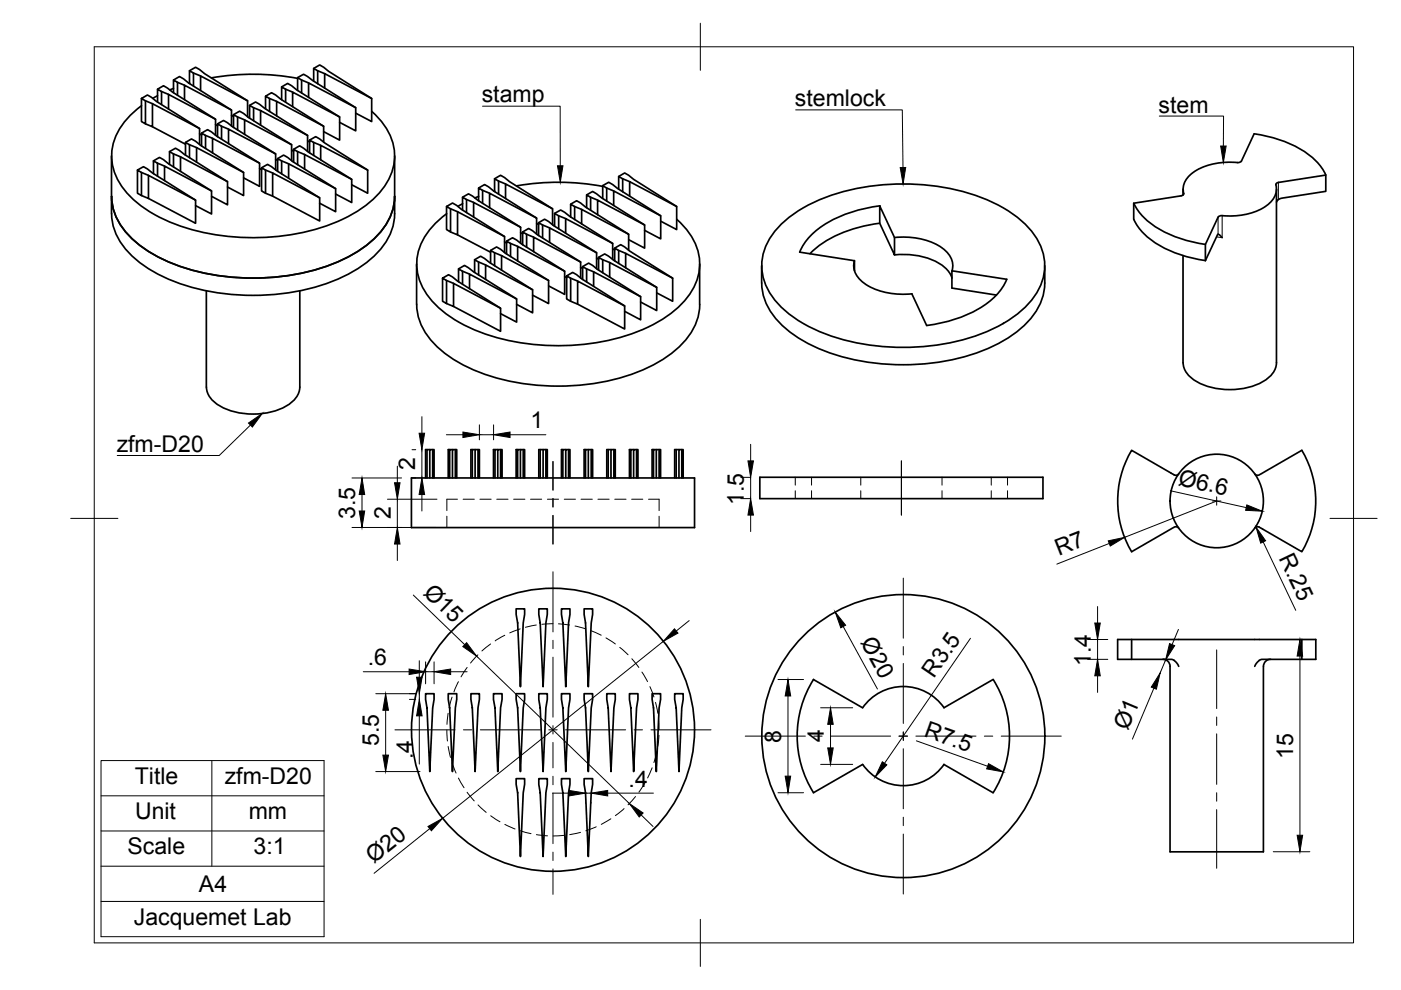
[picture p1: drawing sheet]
<svg xmlns="http://www.w3.org/2000/svg" width="297mm" height="210mm" viewBox="0 0 297 210" stroke-linecap="round" stroke-linejoin="round" font-family="sans-serif">
<defs><g id="words">
<g font-size="4.9">
<text x="102.2" y="21.5">stamp</text>
<text x="168.6" y="22.6">stemlock</text>
<text x="245.6" y="23.9">stem</text>
<text x="24.7" y="95.9">zfm-D20</text>
<text x="112.5" y="90.8">1</text>
<text x="88.1" y="99.6" transform="rotate(-90 88.1 99.6)">2</text>
<text x="157.7" y="107" transform="rotate(-90 157.7 107)">1.5</text>
<text x="249.6" y="102.8" transform="rotate(12 249.6 102.8)">Ø6.6</text>
<text x="75.3" y="110" transform="rotate(-90 75.3 110)">3.5</text>
<text x="82.8" y="110.1" transform="rotate(-90 82.8 110.1)">2</text>
<text x="224.5" y="117.9" transform="rotate(-22 224.5 117.9)">R7</text>
<text x="271.1" y="118.4" transform="rotate(64 271.1 118.4)">R.25</text>
<text x="89.6" y="125.9" transform="rotate(44 89.6 125.9)">Ø15</text>
<text x="182.4" y="136.2" transform="rotate(61 182.4 136.2)">Ø20</text>
<text x="78" y="141">.6</text>
<text x="231.3" y="141.2" transform="rotate(-90 231.3 141.2)">1.4</text>
<text x="198" y="144" transform="rotate(-56 198 144)">R3.5</text>
<text x="239.1" y="155" transform="rotate(-67 239.1 155)">Ø1</text>
<text x="80.3" y="158.2" transform="rotate(-90 80.3 158.2)">5.5</text>
<text x="87.5" y="161" transform="rotate(-90 87.5 161)">.4</text>
<text x="165.6" y="157.4" transform="rotate(-90 165.6 157.4)">8</text>
<text x="174.7" y="157.3" transform="rotate(-90 174.7 157.3)">4</text>
<text x="195.7" y="156" transform="rotate(20 195.7 156)">R7.5</text>
<text x="274.2" y="161" transform="rotate(-90 274.2 161)">15</text>
<text x="28.6" y="166.2">Title</text>
<text x="47.6" y="166.2">zfm-D20</text>
<text x="133.3" y="166.8">.4</text>
<text x="28.6" y="173.6">Unit</text>
<text x="52.7" y="173.6">mm</text>
<text x="27.1" y="181.2">Scale</text>
<text x="53.8" y="181.1">3:1</text>
<text x="79.3" y="183.2" transform="rotate(-39 79.3 183.2)">Ø20</text>
<text x="42.2" y="189.1">A4</text>
<text x="28.4" y="196.1">Jacquemet Lab</text>
</g>
</g></defs>
<!-- layer: Visible -->
<g fill="none" stroke="#000" stroke-width=".36">
<path d="M33.4 18.9l1.3-.7 11 7.1v3.4M34.2 19.4l1.5 .6M36.8 19.7v-2.7l.8 .5v2.7M36.8 17l1.3-.8 11 7.1v3.4M36.8 18.7l-.8 .4M37.6 17.5l1.5 .6M40.2 17.7v-2.7l.8 .5v2.7M40.2 15l1.3-.7 11 7.1v3.4M40.2 17.6h-.1M41 15.5l1.5 .6M42.5 19.2v-3.1l10 5.3M44.8 16.5a51.1 51.1 0 0 1 18.3 .1"/>
<path d="M59.7 18.4l1.3-.7 11 7.1v4.9l-3.4-1.8M60.6 18.9l1.4 .6M63.1 19.2v-2.7l.8 .5v2.7M63.1 16.5l1.3-.8 11 7.1v4.9l-3.4-1.8M63.9 17l1.5 .6M66.5 17.2v-2.7l.9 .5v2.8M66.5 14.5l1.3-.7 11 7.1v4.9l-3.4-1.8M67.4 15l1.4 .6M68.8 18.7v-3.1l10 5.3M23.6 33.1l.1 12.2a13.3 13.3 0 0 0 5.8 10.2 38.3 38.3 0 0 0 21.7 7.1 42.8 42.8 0 0 0 25.2-6 14.9 14.9 0 0 0 7.2-9.9l.1-13.6M29.1 36.1l.9 .5v4.9l-.9-.5v-4.9l1.3-.8 11.1 7.1v4.9l-10-5.2M30 20.9l.8 .5v4.9l-.8-.5v-4.9l1.3-.8 1.9 1.4 9.1 5.8v3.3"/>
<path d="M30 36.6l1.5 .6M30 22.4a13.7 13.7 0 0 0-6.3 10.5 13.2 13.2 0 0 0 5.7 10.4 38 38 0 0 0 20.8 7 45.2 45.2 0 0 0 24.4-4.8 16.9 16.9 0 0 0 8.7-9.8 11.3 11.3 0 0 0-3.2-10.8l-1.3-1.3M30.8 26.3l1.5 .6v-4.9l10 5.3M30.8 21.4l1.5 .6M32.3 26.9l7 3.7M32.5 36.8v-2.7l.9 .5v2.8M32.5 34.1l1.3-.7 11.1 7.1v4.9l-3.4-1.8M33.4 21.6v-2.7l.8 .5v2.8M33.4 34.6l1.5 .6M33.4 20.3l-1 .5M34.9 38.3v-3.1l10 5.3M35.7 23.1v-3.1l10 5.3"/>
<path d="M35.9 34.9v-2.8l.9 .5v2.8M35.9 32.1l1.3-.7 11 7.1v4.9l-3.3-1.8M36.8 32.6l1.5 .6M38.3 36.3v-3.1l9.9 5.3M39.1 21.1v-3l10 5.2M39.3 32.9v-2.7l.9 .5v2.7M39.3 30.2l1.3-.7 11 7.1v4.9l-3.4-1.8M40.2 30.7l1.5 .6M41.7 34.4v-3.1l9.9 5.3M42.3 28.4l.4 .2M42.7 30.9v-2.7l.9 .5v2.8M42.7 28.2l1.3-.7 11 7.1v4.9l-3.4-1.8"/>
<path d="M43.6 28.7l1.5 .6M45.1 32.4v-3.1l9.9 5.3M45.7 26.4l.4 .3M46.1 29v-2.7l.9 .5v2.7M46.1 26.3l1.3-.8 11 7.1v3.4M47 26.8l1.5 .6M48.5 30.5v-3.1l9.9 5.2M49.1 24.5l.4 .2M49.5 27v-2.7l.9 .5v2.8M49.5 24.3l1.3-.7 11 7.1v3.4M50.4 24.8l1.5 .6M51.9 28.5v-3.1l9.9 5.3"/>
<path d="M52.9 25.1v-2.8l.9 .5v2.8M52.9 22.3l1.3-.7 11 7.1v3.4M53.8 22.8l1.4 .6M55 35.7l.5 .3M55.2 26.5v-3.1l10 5.3M55.5 35.6l.8 .5v4.9l-.8-.5v-4.9l1.2-.7 11.1 7v5l-10-5.3M56.3 23.1v-2.7l.8 .5v2.7M56.3 20.4l1.3-.7 11 7.1v3.3M56.3 36.1l1.5 .6M57.1 20.9l1.6 .6M58.4 33.8l.5 .2M58.7 24.6v-3.1l9.9 5.3"/>
<path d="M58.9 36.3v-2.7l.8 .5v2.8M58.9 33.6l1.2-.7 11.1 7.1v4.9l-3.4-1.8M59.7 21.1v-2.7l.9 .5v2.8M59.7 34.1l1.5 .6M61.2 37.8v-3.1l10 5.3M61.8 31.8l.5 .3M62 22.6v-3.1l10 5.3M62.3 34.4v-2.7l.8 .4v2.8M62.3 31.7l1.2-.8 1.9 1.4 9.2 5.7v4.9l-3.4-1.8M63.1 32.1l1.5 .7M64.6 35.8v-3l10 5.2M65.2 29.9l.4 .2"/>
<path d="M65.4 20.7v-3.1l10 5.2M65.6 32.4v-2.7l.9 .5v2.7M65.6 29.7l1.3-.7 11.1 7.1v4.9l-3.4-1.8M66.5 30.2l1.5 .6M68 33.9v-3.1l10 5.3M101.5 39.9l1.2-.8 11.1 7.1v3.4M104.9 37.9l1.2-.7 11.1 7.1v3.4M105.7 38.4l1.5 .6M109.5 39.4a51.1 51.1 0 0 1 18.3 .1M127.8 39.4l1.3-.8 11 7.2v4.8l-3.4-1.8M128.6 39.9l1.5 .6M131.2 37.4l1.2-.7 11.1 7.1v4.9l-3.4-1.8"/>
<path d="M132 37.9l1.5 .6M265.9 28.4l-2.8 5.9a2.11 2.11 0 0 1-1.7 .1 13.3 13.3 0 0 0-9.1 2.7 4.1 4.1 0 0 0-1.4 4.1l-.5 .3M265.9 28.4a23.1 23.1 0 0 1 13.5 6.1l1.2 1.7 .5 .9M270.5 39.2a4.5 4.5 0 0 1-2.8 4.9 16.9 16.9 0 0 1-9.1 1.7l-.3 .2M271 38.7l10.1-1.6v3.5l-9.3 1.4a1.33 1.33 0 0 0-1.2 .9M271.1 38.7l-.4 .1-.2 .4M23.7 41.6a13.3 13.3 0 0 0 5.8 10.3 38.3 38.3 0 0 0 21.7 7 42.8 42.8 0 0 0 25.2-6 14.9 14.9 0 0 0 7.2-9.8l.1-1.5M30 41.5l1.5 .6v-4.9l10 5.2M56.3 41l1.5 .6v-4.9l10 5.2M88.3 56v8.6M93.8 59l.9 .5v4.9l-.9-.5v-4.9l1.3-.8 11 7.2v4.8l-9.9-5.2M94.7 43.8l.8 .5v4.9l-.8-.5v-4.9l1.2-.8 11.1 7.2v3.3"/>
<path d="M94.7 59.5l1.5 .6M94.7 45.3a13.7 13.7 0 0 0-6.3 10.5 13.2 13.2 0 0 0 5.7 10.4 38 38 0 0 0 20.8 7 45.2 45.2 0 0 0 24.4-4.8 16.9 16.9 0 0 0 8.7-9.8 11.3 11.3 0 0 0-3.2-10.8l-1.3-1.3M95.5 49.2l1.5 .6v-4.9l10 5.3M95.5 44.3l1.5 .6M97 49.8l7 3.7M97.2 59.7v-2.7l.9 .5v2.8M97.2 57l1.3-.7 11 7.1v4.9l-3.4-1.8M98.1 44.5v-2.7l.8 .5v2.8M98.1 41.8l1.2-.7 11.1 7.1v3.4M98.1 57.5l1.4 .6M98.1 43.2l-1 .5M98.9 42.3l1.5 .6"/>
<path d="M100.4 46v-3.1l10 5.3M100.6 57.8v-2.7l.9 .5v2.7M100.6 55.1l1.3-.8 11 7.1v4.9l-3.4-1.8M101.5 42.6v-2.7l.8 .5v2.7M101.5 55.6l1.5 .6M101.5 41.6l-.8 .4M102.3 40.4l1.5 .6M103 59.2v-3l9.9 5.2M103.8 44v-3l10 5.2M104 55.8v-2.7l.9 .5v2.7M104 53.1l1.3-.7 11 7.1v4.9l-3.4-1.8M104.9 40.6v-2.7l.8 .5v2.7"/>
<path d="M104.9 53.6l1.4 .6M104.9 40.5h-.1M106.3 57.3v-3.1l10 5.3M107 51.3l.4 .2M107.2 42.1v-3.1l10 5.3M107.4 53.8v-2.7l.8 .5v2.8M107.4 51.1l1.3-.7 11 7.1v4.9l-3.4-1.8M108.2 51.6l1.5 .6M109.7 55.3v-3.1l10 5.3M110.4 49.4l.4 .2M110.8 51.9v-2.7l.9 .5v2.7M110.8 49.2l1.3-.8 11 7.2v3.3"/>
<path d="M111.7 49.7l1.4 .6M113.1 53.4v-3.1l10 5.3M113.8 47.4l.4 .2M114.2 49.9v-2.7l.8 .5v2.8M114.2 47.2l1.3-.7 11 7.1v3.4M115 47.7l1.5 .6M116.5 51.4v-3.1l10 5.3M117.6 48v-2.8l.8 .6v2.7M117.6 45.2l1.3-.7 11 7.1v3.4M118.4 45.8l1.5 .5M119.7 58.6l.4 .3M119.9 49.4v-3.1l10 5.3"/>
<path d="M120.1 58.5l.9 .5v4.9l-.9-.5v-4.9l1.3-.7 11 7.1v4.9l-9.9-5.3M121 46v-2.7l.8 .5v2.7M121 43.3l1.3-.7 11 7.1v3.4M121 59l1.5 .6M121.8 43.8l1.5 .6M123.1 56.7l.4 .2M123.3 47.5v-3.1l10 5.3M123.5 59.2v-2.7l.9 .5v2.8M123.5 56.5l1.3-.7 11 7.1v4.9l-3.4-1.8M124.4 44v-2.7l.8 .5v2.8M124.4 41.3l1.2-.7 11.1 7.1v4.9l-3.4-1.8M124.4 57l1.5 .6"/>
<path d="M125.2 41.8l1.5 .6M126.5 54.7l.4 .3M126.7 45.5v-3.1l10 5.3M126.9 57.3v-2.7l.9 .5v2.7M126.9 54.6l1.3-.8 11 7.1v4.9l-3.4-1.8M127.8 42.1v-2.7l.8 .5v2.7M127.8 55.1l1.5 .6M129.3 58.8v-3.1l9.9 5.2M129.9 52.8l.4 .2M130.1 43.6v-3.1l10 5.3M130.3 55.3v-2.7l.9 .5v2.8M130.3 52.6l1.3-.7 11 7.1v4.9l-3.4-1.8"/>
<path d="M131.2 40.1v-2.7l.8 .5v2.8M131.2 53.1l1.5 .6M132.7 56.8v-3.1l9.9 5.3M133.5 41.6v-3.1l10 5.3M148.3 56l.1 8.5a13.3 13.3 0 0 1-5.8 10.3 38.3 38.3 0 0 1-21.8 7 42.8 42.8 0 0 1-25.2-6 14.9 14.9 0 0 1-7.2-9.8l-.1-1.5M161.5 56.3a15.9 15.9 0 0 0 .9 7.9 19.3 19.3 0 0 0 9.6 9 47.8 47.8 0 0 0 39 0 19.3 19.3 0 0 0 9.6-9 15.6 15.6 0 0 0 .9-7.9M165.6 47.6a33.7 33.7 0 0 1 18.3-8 47.8 47.8 0 0 1 27.1 3.6 18.6 18.6 0 0 1 9.9 9.6 11 11 0 0 1-2.3 11 28.6 28.6 0 0 1-15.3 8.5 48.5 48.5 0 0 1-31.3-2.8 18.6 18.6 0 0 1-9.9-9.7 11 11 0 0 1 2.3-11zM169.5 53.5l11.7 1.8v2.1M181.2 55.3a4.4 4.4 0 0 0 2.1 4.8 15.1 15.1 0 0 0 10.1 2.2M186.5 43.7l3.2 6.7v3.7l-3.2-6.8zM186.5 47.3a26.1 26.1 0 0 0-14 5.8l-.8 .7M186.5 43.6a25.8 25.8 0 0 0-14.2 6 10.9 10.9 0 0 0-2.7 3.9"/>
<path d="M189.7 50.4a14.6 14.6 0 0 1 10.7 2.7 4.2 4.2 0 0 1 1.5 4.3M189.7 54a14.8 14.8 0 0 1 10.6 2.7l1.2 1.4 .4 .8M240.4 46.5a15.3 15.3 0 0 0 9.2 7.3l2.9 .8 3.1 .6M240.4 43.1a15.3 15.3 0 0 0 9.2 7.3l2.9 .8 3.1 .6M250.4 41.5l-10 1.6v3.4M250.8 40.1v1.3M250.8 54.2v22.7M258.3 46.1l-2.7 5.7v3.5l2.5-5.4a.28 .28 0 0 1 .2-.2 .28 .28 0 0 1 .3 .1l.5 .6M270.6 40.1v36.8a4.9 4.9 0 0 1-2.9 4 15.2 15.2 0 0 1-14.8-.5 4.6 4.6 0 0 1-2.1-3.5M43.8 61.7v20.4M63.6 61.7v20.4a5 5 0 0 1-2.9 4 15.1 15.1 0 0 1-14.9-.5 4.6 4.6 0 0 1-2-3.5M94.7 64.4l1.5 .6v-4.9l9.9 5.3"/>
<path d="M99.5 61.2v-3.1l10 5.3M121 63.9l1.5 .6v-4.9l9.9 5.3M125.9 60.7v-3.1l9.9 5.3M193.3 62.3l3.2 6.7a25.8 25.8 0 0 0 14.2-5.9 10.9 10.9 0 0 0 2.8-3.9l-11.7-1.8v3.7l9.5 1.5M90.5 95.3h-.3v6M91.1 95.3h-.6v6M91.7 95.3h-.6v6M95.3 95.3h-.3v6M95.9 95.3h-.6v6M96.5 95.3h-.6v6M100.1 95.3h-.3v6M100.7 95.3h-.6v6"/>
<path d="M101.3 95.3h-.6v6M104.9 95.3h-.3v6M105.5 95.3h-.6v6M106.1 95.3h-.6v6M109.7 95.3h-.3v6M110.3 95.3h-.6v6M110.9 95.3h-.6v6M114.5 95.3h-.3v6M115.1 95.3h-.6v6M115.7 95.3h-.6v6M119.3 95.3h-.3v6M120 95.3h-.7v6"/>
<path d="M120.5 95.3h-.5v6M124.1 95.3h-.3v6M124.7 95.3h-.6v6M125.3 95.3h-.6v6M128.9 95.3h-.2v6M129.5 95.3h-.6v6M130.2 95.3h-.7v6M133.8 95.3h-.3v6M134.3 95.3h-.5v6M135 95.3h-.7v6M138.6 95.3h-.3v6M139.1 95.3h-.5v6"/>
<path d="M139.7 95.3h-.6v6M143.4 95.3h-.4v6M144 95.3h-.6v6M144.5 95.3h-.5v6M87.2 101.3h60.1v10.6h-60.1zM91.7 101.3v-6h.3v6M96.5 101.3v-6h.3v6M101.3 101.3v-6h.3v6M106.1 101.3v-6h.3v6M110.9 101.3v-6h.3v6M115.7 101.3v-6h.3v6M120.5 101.3v-6h.3v6"/>
<path d="M125.3 101.3v-6h.3v6M130.2 101.3v-6h.3v6M135 101.3v-6h.3v6M139.7 101.3v-6h.4v6M144.5 101.3v-6h.3v6M161.1 101.2h60v4.5h-60zM249.9 100.5a.99 .99 0 0 1-1.5-.1l-8.5-4.9a21.1 21.1 0 0 0 0 21.5l8.5-4.9a1.01 1.01 0 0 1 1.5-.1M266 100.5a.99 .99 0 0 0 1.5-.1l8.5-4.9a21.1 21.1 0 0 1 0 21.5l-8.5-4.9a1.01 1.01 0 0 0-1.5-.1M109.4 129.1h1.8v1.2l-.3 1.8-.6 13.5-.6-13.5-.3-1.8zM114.2 129.1h1.8v1.2l-.3 1.8-.6 13.5-.6-13.5-.3-1.8zM119 129.1h1.8v1.2l-.3 1.8-.5 13.5-.7-13.5-.3-1.8zM123.8 129.1h1.8v1.2l-.3 1.8-.6 13.5-.6-13.5-.3-1.8z"/>
<path d="M239.9 135.6v4.2M246.6 139.8a1.49 1.49 0 0 1 1.5 1.5v39.3h19.8v-39.3a1.54 1.54 0 0 1 1.5-1.5M276 135.6h3v4.2h-3M90.2 147.1h1.8v1.2l-.3 1.8-.6 13.5-.6-13.5-.3-1.8zM95 147.1h1.8v1.2l-.3 1.8-.6 13.5-.6-13.5-.3-1.8zM99.8 147.1h1.8v1.2l-.3 1.8-.6 13.5-.6-13.5-.3-1.8zM104.6 147.1h1.8v1.2l-.3 1.8-.6 13.5-.6-13.5-.3-1.8zM109.4 147.1h1.8v1.2l-.3 1.8-.6 13.5-.6-13.5-.3-1.8zM114.2 147.1h1.8v1.2l-.3 1.8-.6 13.5-.6-13.5-.3-1.8zM119 147.1h1.8v1.2l-.3 1.8-.5 13.5-.7-13.5-.3-1.8zM123.8 147.1h1.8v1.2l-.3 1.8-.6 13.5-.6-13.5-.3-1.8zM128.7 147.1h1.8v1.2l-.3 1.8-.7 13.5-.6-13.5-.2-1.8z"/>
<path d="M133.5 147.1h1.8v1.2l-.3 1.8-.7 13.5-.5-13.5-.3-1.8zM138.3 147.1h1.8v1.2l-.4 1.8-.6 13.5-.5-13.5-.3-1.8zM143 147.1h1.8v1.2l-.3 1.8-.5 13.5-.6-13.5-.4-1.8zM182.9 150.1l-10.4-6a22.5 22.5 0 0 0 0 24l10.4-6M210.5 144.1l-10.3 6a10.5 10.5 0 0 0-17.3 0M210.6 144.1a22.5 22.5 0 0 1 0 24M249.9 141.3l-.4-.7a1.55 1.55 0 0 0-1.3-.8h-11.2v-4.2h39v4.2h-8.3a2.24 2.24 0 0 0-1.7 1.5M109.4 165.1h1.8v1.2l-.3 1.8-.6 13.5-.6-13.5-.3-1.8zM114.2 165.1h1.8v1.2l-.3 1.8-.6 13.5-.6-13.5-.3-1.8zM119 165.1h1.8v1.2l-.3 1.8-.5 13.5-.7-13.5-.3-1.8zM123.8 165.1h1.8v1.2l-.3 1.8-.6 13.5-.6-13.5-.3-1.8zM182.9 162.1a10.5 10.5 0 0 0 17.3 0l10.3 6"/>
<circle cx="258" cy="106.2" r="9.9"/>
<circle cx="117.2" cy="154.7" r="30"/>
<circle cx="191.5" cy="156.1" r="30"/>
</g>
<!-- layer: Hidden -->
<g fill="none" stroke="#000" stroke-width=".21">
<path d="M94.7 109.4v2.5M97 105.8h-2.3v2.5M98.2 105.8h2.4M101.7 105.8h2.4M105.3 105.8h2.4M108.9 105.8h2.4M112.5 105.8h2.4M116.1 105.8h2.3M119.6 105.8h2.4M123.2 105.8h2.4M126.8 105.8h2.4M130.3 105.8h2.4"/>
<path d="M133.9 105.8h2.4M137.5 105.8h2.2v2.5M139.7 109.4v2.5M168.6 101.2v1.7M168.6 104v1.7M172.1 101.2v1.7M172.1 104v1.7M182.5 101.2v1.7M182.5 104v1.7M199.7 101.2v1.7M199.7 104v1.7M210.2 101.2v1.7"/>
<path d="M210.2 104v1.7M213.6 101.2v1.7M213.6 104v1.7M101.3 138.8l-1.5 1.8M104 136.5l-1.8 1.5M107 134.7l-2 1.2M110.3 133.3l-2.2 .9M113.7 132.5l-2.3 .5M117.2 132.2l-2.3 .2M118.4 132.3l2.4 .2M121.9 132.7l2.3 .6M125.3 133.7l2.2 1"/>
<path d="M128.5 135.2l2 1.3M131.4 137.3l1.8 1.5M134 139.7l1.4 1.8M94.7 154.8l.2 2.3M95 151.2l-.2 2.4M95 158.3l.5 2.3M95.8 147.8l-.6 2.3M97.2 144.5l-1 2.2M99 141.5l-1.3 2M136.1 142.5l1.2 2M137.8 145.6l.8 2.2M139 148.9l.5 2.3"/>
<path d="M139.3 159.4l-.7 2.3M139.6 152.4l.1 2.3M139.7 155.9l-.2 2.3M95.8 161.7l.9 2.2M97.2 165l1.2 2M99 168l1.5 1.8M101.3 170.7l1.8 1.5M104 173l2 1.2M107 174.8l2.2 1M110.3 176.1l2.3 .7M113.7 177l2.4 .2M119.6 177.1l-2.3 .1"/>
<path d="M123.1 176.5l-2.3 .5M126.4 175.3l-2.2 .8M129.5 173.6l-2 1.2M132.3 171.4l-1.8 1.5M134.7 168.9l-1.5 1.7M136.7 166l-1.2 2M138.3 162.8l-1 2.1"/>
</g>
<!-- layer: Visible Narrow -->
<path d="M271 38.7v3.6M251 41v.2M257.9 50.2l1.2 .2M258.3 46.1v3.6M259.1 45.7v4.7" fill="none" stroke="#000" stroke-width=".21"/>
<!-- layer: BORDER -->
<path d="M20 9.9h267v190h-267zM148.5 4.9v10M15 109.9h10M282 109.9h10M148.5 194.9v10" fill="none" stroke="#000" stroke-width=".21"/>
<!-- layer: Smart Centers -->
<g fill="none" stroke="#000" stroke-width=".21">
<path d="M117.2 97.8v6.1M191.1 97.7v11.5M117.2 105.7v1.8M117.2 109.3v6.1M257.1 106.2h1.8M258 105.3v1.8M117.2 121.2v12.8M117.2 135.8v1.7M117.2 139.3v12.8M191.5 122.6v12.7M191.5 137.1v1.8M258 137.8v12.4"/>
<path d="M83.7 154.7h12.8M98.3 154.7h1.7M101.8 154.7h12.8M116.4 154.7h1.7M117.2 153.9v1.7M117.2 157.4v5.4M119.9 154.7h12.8M134.4 154.7h1.8M138 154.7h12.7M158 156.1h12.8M172.5 156.1h1.8M176.1 156.1h12.7"/>
<path d="M190.6 156.1h1.8M191.5 140.7v12.7M191.5 155.2v1.8M191.5 158.7v12.8M194.2 156.1h12.7M208.7 156.1h1.8M212.3 156.1h12.7M258 152v1.8M258 155.6v10.7M117.2 164.6v1.8M117.2 168.2v10.7M191.5 173.3v1.8"/>
<path d="M191.5 176.8v12.8M258 168.1v1.8M258 171.7v12.4M117.2 180.7v1.7M117.2 184.2v5.4"/>
</g>
<!-- layer: FD_Dimensions -->
<g fill="none" stroke="#000" stroke-width=".21">
<path d="M84.2 98.8v3.6M87.4 95.3h.7M89.5 88.3v3.6M89.5 95.3v6M94.6 92.2h3.5M101.6 90.1v3.2M101.6 92.2h3M104.6 90.1v3.2M108.1 92.2h7.6M159.2 94.2v3.5M74.6 101.3h10.5M74.6 111.8h18"/>
<path d="M76.8 104.9v3.4M82.1 105.8h10.5M84.2 105.8v6M84.2 115.4v3.4M87.4 101.3h.7M89.5 104.9v3.4M157.1 105.7h1.9M157.1 101.2h1.9M159.2 101.2v4.5M159.2 109.2v3.5M235.2 115.2l-11.1 4.4M248.1 104l16.1 3.6"/>
<path d="M258 106.2l-19.6 7.7M267.8 114.9l6.9 14.5M87.6 126.2l10.9 10.5M101 139.1l32.4 31.3M140.7 136l-46.9 37.5M146.1 131.6l-2.7 2.2M178.8 132.8l7.2 13.3M205.8 135.3l-18.3 26.5M230.6 135.6h4.3M230.6 139.8h4.3M232.7 128.6v3.5M232.7 135.6v4.2"/>
<path d="M247.1 139.9l-1.1 2.8M249.9 133.4l-1.4 3.3M268.1 135.6h9.6M275.6 139.1v38M77 142.4h9.7M79.7 147.1h8.4M81.8 150.6v9.5M86.8 148.3h1.3M88.9 140.1v3.5M88.9 147.1v1.2M88.9 151.8v10.2M90.2 140.3v4.7"/>
<path d="M90.2 142.4h1.8M92 140.3v4.7M95.5 142.4h3.5M165 144.1h5.4M167.1 147.6v17M174 150.1h6.8M176.1 153.6v5M194.3 157.1l15.1 5.4M232.7 143.3v3.5M244.6 145.9l-4.5 10.8M79.7 163.6h9.3M91.1 175.7l-11.8 9.5"/>
<path d="M117.1 168.2h3.5M124.1 170.2v.1M124.1 168.2h1.2M125.3 170.2v.1M128.8 168.2h9.7M136 172.8l2.5 2.4M165 168.1h5.4M174 162.1h6.8M270 180.6h7.7"/>
</g>
<g fill="#000" stroke="#000" stroke-width=".21">
<path d="M88.9 91.9h1.1l-.5 3.4zM98.1 91.6l3.5 .6-3.5 .6zM104.6 92.2l3.5-.6v1.2zM158.6 97.7h1.1l-.5 3.5zM76.8 101.3l.5 3.6h-1.1zM76.2 108.3h1.1l-.5 3.5zM84.2 111.8l.6 3.6h-1.1zM83.7 102.4h1.1l-.6 3.4zM89.5 101.3l.5 3.6h-1.1zM159.2 105.7l.5 3.5h-1.1zM235 114.7l3.4-.8-3 1.9zM264.4 107.1l3.2 1.3-3.5-.2z"/>
<path d="M266.3 111.8l2 2.9-1 .5zM98.9 136.3l2.1 2.8-2.9-2zM143 133.3l.7 .9-3 1.8zM177.1 129.8l2.2 2.8-1 .5zM232.1 132.1h1.2l-.6 3.5zM248 136.5l1 .4-1.9 3zM275.6 135.6l.6 3.5h-1.2zM81.8 147.1l.6 3.5h-1.2zM86.7 141.9l3.5 .5-3.5 .6zM88.3 143.6h1.2l-.6 3.5zM88.9 148.3l.6 3.5h-1.2zM92 142.4l3.5-.5v1.1z"/>
<path d="M167.1 144.1l.5 3.5h-1.1zM176.1 150.1l.6 3.5h-1.2zM175.5 158.6h1.2l-.6 3.5zM232.7 139.8l.6 3.5h-1.2zM246 142.7l-.8 3.4-1.1-.4zM81.2 160.1h1.2l-.6 3.5zM90.7 175.2l3.1-1.7-2.3 2.6zM120.6 167.6l3.5 .6-3.5 .6zM125.3 168.2l3.5-.6v1.2zM133.4 170.4l3 2-.9 .8zM166.5 164.6h1.1l-.5 3.5zM187.1 161.5l.9 .7-2.4 2.5z"/>
<path d="M209.6 161.9l3.1 1.8-3.5-.7zM275 177.1h1.2l-.6 3.5z"/>
</g>
<!-- layer: Custom Tables -->
<path d="M21.4 161.3h47.3v37.3h-47.3zM21.4 176.2h47.3M21.4 168.7h47.3M44.9 161.3v22.4M21.4 191.1h47.3M21.4 183.7h47.3" fill="none" stroke="#000" stroke-width=".21"/>
<!-- layer: Leaders -->
<path d="M118.2 35.2h1.2l-.6 3.5zM190.9 35.5h1.1l-.5 3.5zM258.8 31h1.2l-.6 3.5zM52.7 89.7l2.9-2-2.1 2.8z" fill="#000" stroke="#000" stroke-width=".21"/>
<path d="M102.3 22.5h16.5v12.7M168.7 23.3h22.6l.2 12.2M245.8 24.6h13.6v6.4M53.1 90.1l-6.6 6.5h-21.7" fill="none" stroke="#000" stroke-width=".21"/>
<use href="#words"/>
</svg>
